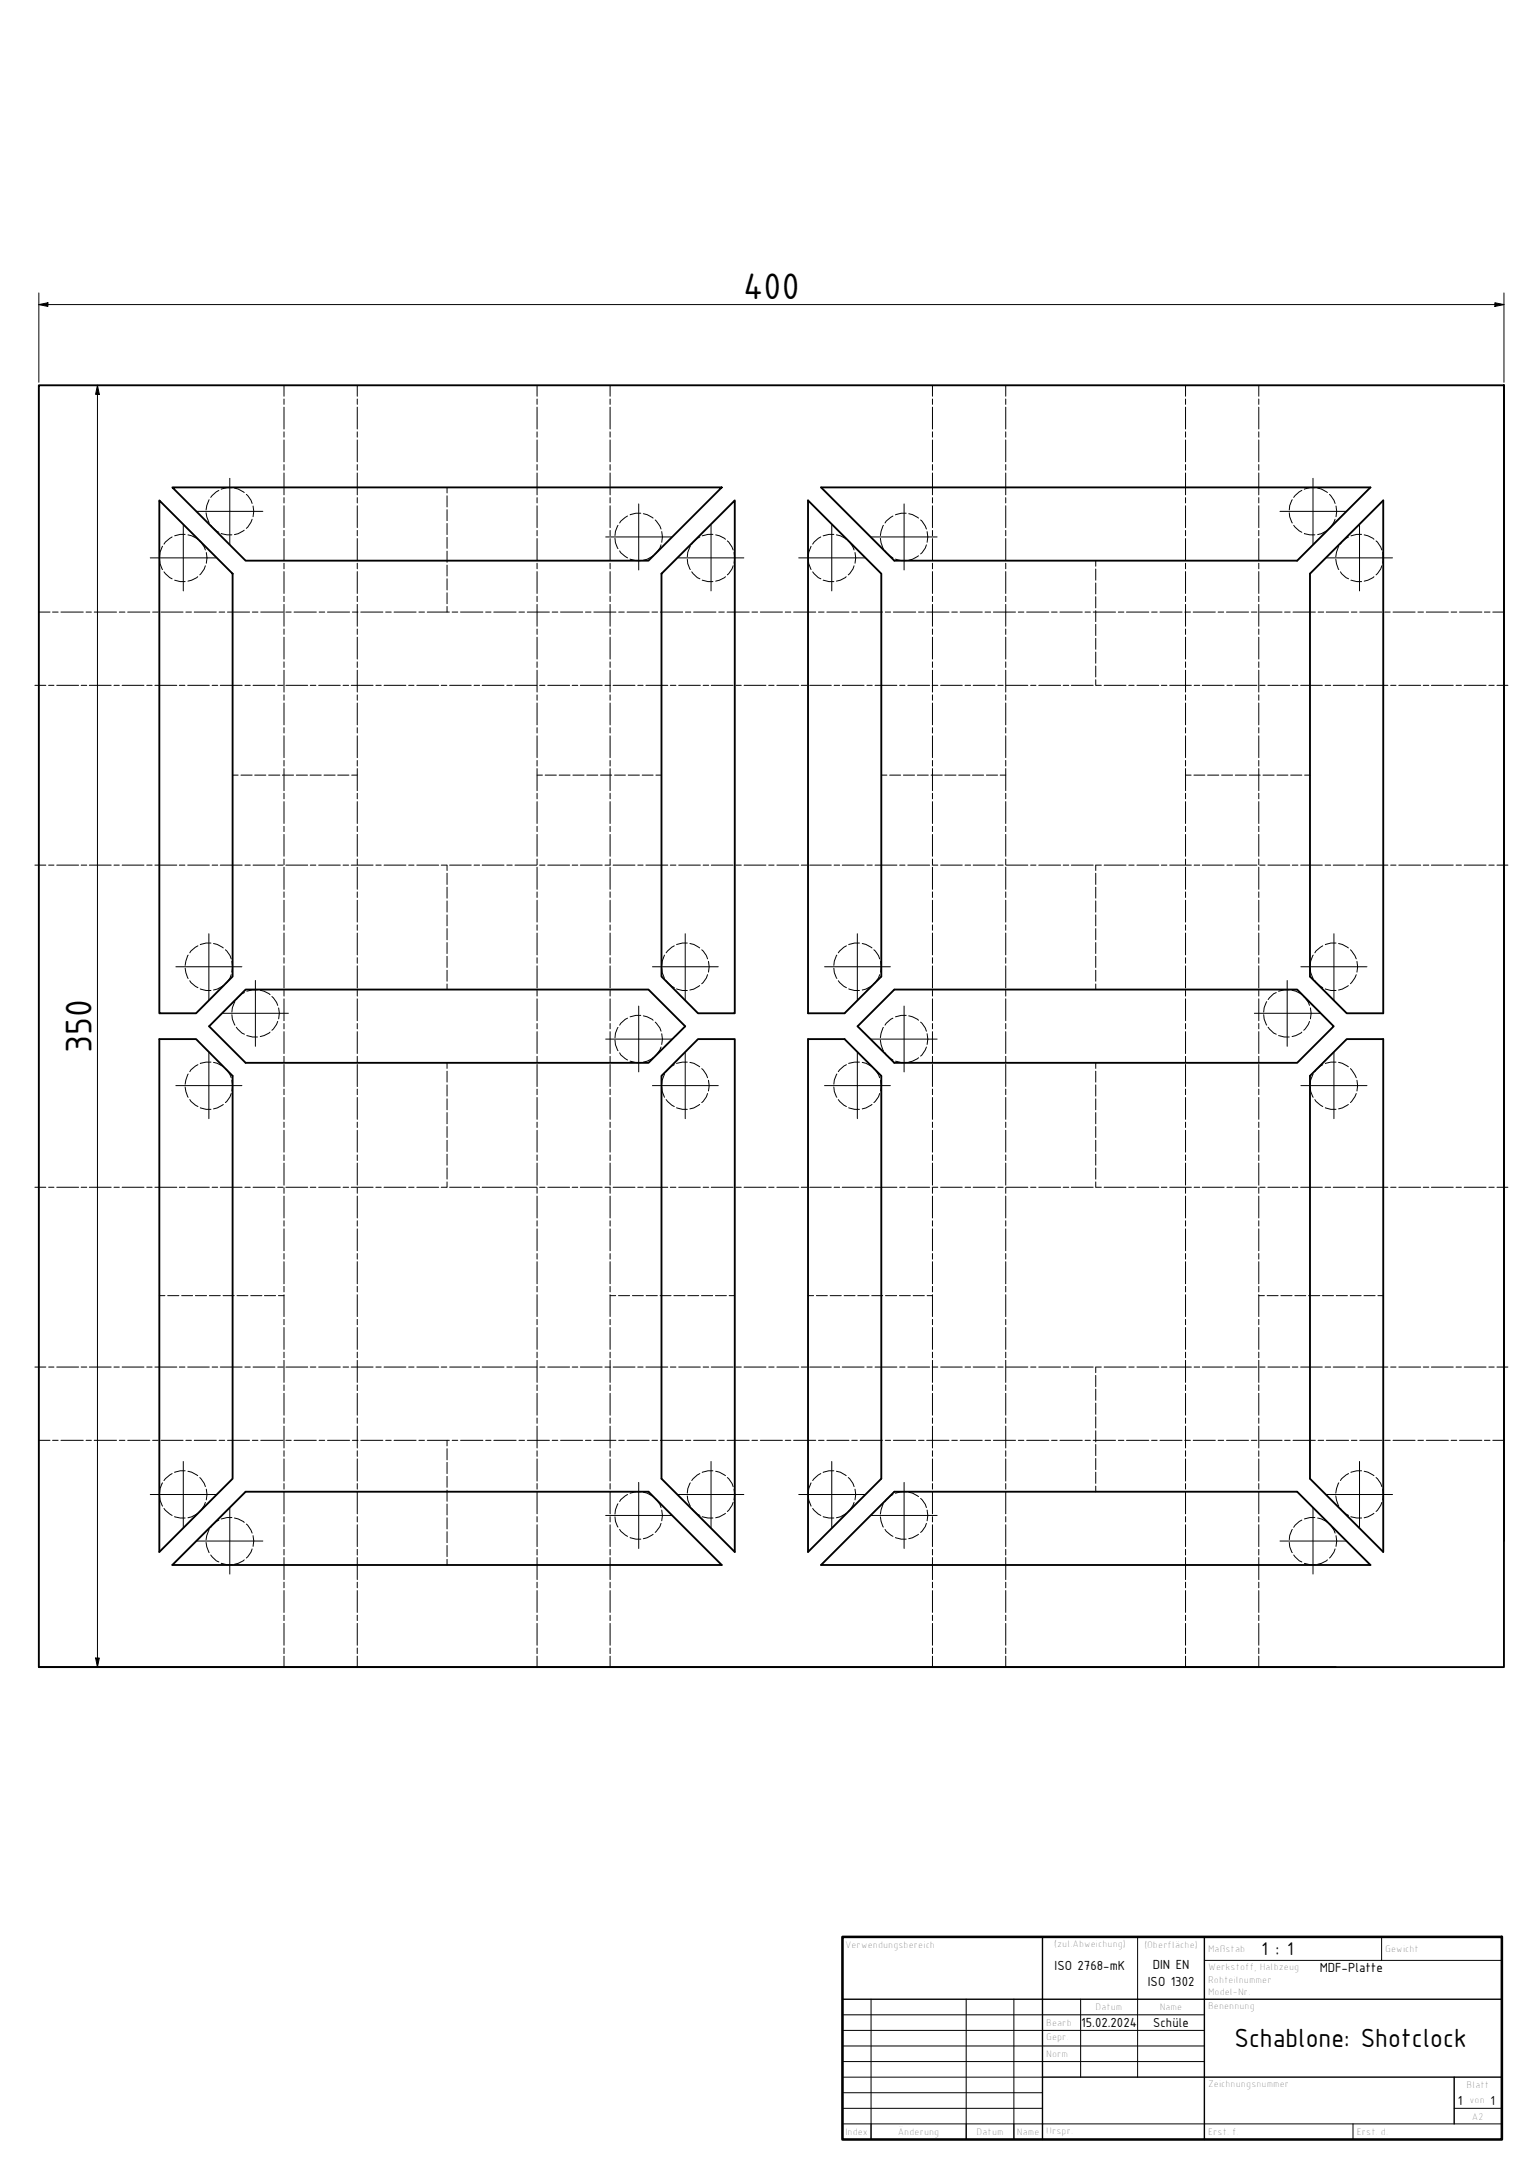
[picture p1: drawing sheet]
<svg xmlns="http://www.w3.org/2000/svg" width="420mm" height="594mm" viewBox="0 0 420 594" stroke-linecap="round" stroke-linejoin="round" font-family="sans-serif">
<defs><g id="words">
<g font-size="10.9">
<text x="202.9" y="81.6">400</text>
<text x="25" y="287.5" transform="rotate(-90 25 287.5)">350</text>
</g>
<text font-size="7.7" x="337" y="559">Schablone: Shotclock</text>
<text font-size="5.4" x="344.4" y="533.6">1 : 1</text>
<g font-size="3.9">
<text x="287.9" y="537.8">ISO 2768-mK</text>
<text x="314.8" y="537.7">DIN EN</text>
<text x="360.3" y="538.3">MDF-Platte</text>
<text x="313.4" y="542.1">ISO 1302</text>
<text x="295.2" y="553.4">15.02.2024</text>
<text x="398" y="574.6">1</text>
</g>
<g font-size="3.8">
<text x="314.8" y="553.4">Schüle</text>
<text x="406.9" y="574.6">1</text>
</g>
<g font-size="2.7">
<text x="230.7" y="531.8">Verwendungsbereich</text>
<text x="287.8" y="531.7">(zul.Abweichung)</text>
<text x="312.4" y="531.8">(Oberfläche)</text>
<text x="329.8" y="532.9">Maßstab</text>
<text x="378.2" y="532.9">Gewicht</text>
<text x="329.8" y="537.9">Werkstoff, Halbzeug</text>
<text x="329.8" y="541.4">Rohteilnummer</text>
<text x="329.8" y="544.7">Model-Nr.</text>
<text x="299.1" y="548.9">Datum</text>
<text x="316.6" y="548.9">Name</text>
<text x="329.8" y="548.5">Benennung</text>
<text x="285.6" y="553.1">Bearb</text>
<text x="285.6" y="557.1">Gepr.</text>
<text x="285.6" y="561.6">Norm</text>
<text x="329.8" y="569.8">Zeichnungsnummer</text>
<text x="400.4" y="570.1">Blatt</text>
<text x="401.2" y="574.1">von</text>
<text x="401.8" y="578.8">A2</text>
<text x="230.8" y="582.8">Index</text>
<text x="245.1" y="582.8">Änderung</text>
<text x="266.6" y="582.8">Datum</text>
<text x="277.6" y="582.8">Name</text>
<text x="285.6" y="582.6">Urspr.</text>
<text x="329.8" y="582.8">Erst. f.</text>
<text x="370.4" y="582.8">Erst. d.</text>
</g>
</g></defs>
<!-- layer: Skizziergeometrie (ISO) -->
<g fill="none" stroke="#000" stroke-width=".51">
<path d="M10.6 105.2h400v349.9h-400zM410.6 105.2v315.5M43.5 136.6l20 20v110l-10 10h-10zM47.1 133.1h149.9l-20 20h-109.9zM220.6 136.6l20 20v110l-10 10h-10zM224.2 133.1h149.9l-20 20h-109.9zM180.6 156.6l20-20v140h-10l-10-10zM357.6 156.6l20-20v140h-9.9l-10.1-10zM67.1 270.2h109.9l10.1 10-10.1 10h-109.9l-10-10zM43.5 283.7h10l10 10v110l-20 20zM190.6 283.7h10v140l-20-20v-110zM220.6 283.7h10l10 10v110l-20 20z"/>
<path d="M234.1 280.2l10.1-10h109.9l10 10-10 10h-109.9zM367.7 283.7h9.9v140l-20-20v-110zM67.1 407.3h109.9l20 20h-149.9zM244.2 407.3h109.9l20 20h-149.9zM10.6 455.1h354.1"/>
</g>
<g fill="none" stroke="#000" stroke-width=".27">
<path d="M77.5 105.2v3M77.5 108.9v1.5M77.5 111.2v5.9M77.5 117.9v1.5M97.5 105.2v3M97.5 108.9v1.5M97.5 111.2v5.9M97.5 117.9v1.5M146.6 105.2v3M146.6 108.9v1.5M146.6 111.2v5.9M146.6 117.9v1.5"/>
<path d="M166.6 105.2v3M166.6 108.9v1.5M166.6 111.2v5.9M166.6 117.9v1.5M254.6 105.2v3M254.6 108.9v1.5M254.6 111.2v5.9M254.6 117.9v1.5M274.6 105.2v3M274.6 108.9v1.5M274.6 111.2v5.9M274.6 117.9v1.5"/>
<path d="M323.7 105.2v3M323.7 108.9v1.5M323.7 111.2v5.9M323.7 117.9v1.5M343.7 105.2v3M343.7 108.9v1.5M343.7 111.2v5.9M343.7 117.9v1.5M56.3 140l.2 1.1 .6 1.7M57.1 136.4l-.6 1.6-.2 1.2M59.8 133.9l-.7 .4-1.6 1.5M63.3 133.1h-1.3l-1.6 .5"/>
<path d="M64 133.3l1 .2 1.7 1M67.2 135l1.3 1.6 .3 .8M69.1 138.1l.2 1.5-.2 1.5M77.5 120.1v6M77.5 126.8v1.6M77.5 129.1v6M77.5 135.9v1.4M77.5 138.1v6M97.5 120.1v6M97.5 126.8v1.6M97.5 129.1v6M97.5 135.9v1.4"/>
<path d="M97.5 138.1v6M122 133.1v1.5M122 135.4v3M122 139.2v2.9M146.6 120.1v6M146.6 126.8v1.6M146.6 129.1v6M146.6 135.9v1.4M146.6 138.1v6M166.6 120.1v6M166.6 126.8v1.6M166.6 129.1v6"/>
<path d="M166.6 135.9v1.4M166.6 138.1v6M254.6 120.1v6M254.6 126.8v1.6M254.6 129.1v6M254.6 135.9v1.4M254.6 138.1v6M274.6 120.1v6M274.6 126.8v1.6M274.6 129.1v6M274.6 135.9v1.4M274.6 138.1v6"/>
<path d="M323.7 120.1v6M323.7 126.8v1.6M323.7 129.1v6M323.7 135.9v1.4M323.7 138.1v6M343.7 120.1v6M343.7 126.8v1.6M343.7 129.1v6M343.7 135.9v1.4M343.7 138.1v6M352 140l.1 1.1 .7 1.7M352.8 136.4l-.7 1.6-.1 1.2"/>
<path d="M355.4 133.9l-.7 .4-1.5 1.5M359 133.1h-1.4l-1.5 .5M359.7 133.3l1 .2 1.7 1M363 135l1.2 1.6 .3 .8M364.7 138.1l.2 1.5-.2 1.5M43.6 152.7l.1 1.2 .7 1.6M44.4 149.1l-.7 1.7-.1 1.2M44.8 156.1l1.6 1.6 .6 .3M47 146.6l-1.9 1.4-.3 .6M47.7 158.4l1.5 .4h1.3M50.5 145.9h-1.3l-1.5 .4M51.3 146l1 .3 1.7 .9"/>
<path d="M54 157.5l-1.7 .9-1 .3M54.5 147.7l1.3 1.6 .3 .8M56.1 154.5l-.3 .9-1.3 1.5M56.3 150.8l.2 1.5-.2 1.5M57.5 143.4l1.6 1.5 .7 .4M60.4 145.6l1.6 .4h1.3M66.7 144.8l-1.7 .9-1 .3M68.8 141.8l-.3 .8-1.3 1.6M77.5 144.8v1.5M77.5 147v6M77.5 153.8v1.5M77.5 156.1v5.9"/>
<path d="M97.5 144.8v1.5M97.5 147v6M97.5 153.8v1.5M97.5 156.1v5.9M122 142.9v3.1M122 146.7v3M122 150.5v3M122 154.3v3M122 158v3.1M146.6 144.8v1.5M146.6 147v6M146.6 153.8v1.5"/>
<path d="M146.6 156.1v5.9M166.6 144.8v1.5M166.6 147v6M166.6 153.8v1.5M166.6 156.1v5.9M167.9 147l.1 1.2 .7 1.6M168.7 143.4l-.7 1.7-.1 1.1M169.2 150.4l.3 .5 1.8 1.4M171.3 140.9l-1.8 1.4-.3 .5M172 152.6l1.6 .5h1.3M174.9 140.1h-1.3l-1.6 .5M175.6 140.2l1.1 .3 1.6 .9"/>
<path d="M178.3 151.7l-1.6 1-1.1 .2M178.9 142l1.2 1.6 .4 .8M180.5 148.8l-.4 .8-1.2 1.6M180.7 145.1l.1 1.5-.1 1.5M187.6 152.7l.2 1.2 .7 1.6M188.5 149.1l-.7 1.7-.2 1.2M188.8 156.1l1.6 1.6 .7 .3M191.1 146.6l-.7 .4-1.6 1.6M191.7 158.4l1.6 .4h1.3M194.6 145.9h-1.3l-1.6 .4M195.4 146l1 .3 1.7 .9M198.1 157.5l-1.7 .9-1 .3"/>
<path d="M198.6 147.7l1.2 1.6 .4 .8M200.2 154.5l-.4 .9-1.2 1.5M200.4 150.8l.2 1.5-.2 1.5M220.7 152.7l.1 1.2 .6 1.6M221.4 149.1l-.6 1.7-.1 1.2M221.9 156.1l1.5 1.6 .7 .3M224.1 146.6l-.7 .4-1.5 1.6M224.7 158.4l1.6 .4h1.3M227.6 145.9h-1.3l-1.6 .4M228.3 146l1.1 .3 1.6 .9M231 157.5l-1.6 .9-1.1 .3M231.6 147.7l1.3 1.6 .3 .8"/>
<path d="M233.2 154.5l-.3 .9-1.3 1.5M233.4 150.8l.2 1.5-.2 1.5M240.3 147l.2 1.2 .7 1.6M241.2 143.4l-.7 1.7-.2 1.1M241.6 150.4l.3 .5 1.9 1.4M243.8 140.9l-1.9 1.4-.3 .5M244.5 152.6l1.6 .5h1.3M247.4 140.1h-1.3l-1.6 .5M248.1 140.2l1 .3 1.7 .9M250.8 151.7l-1.7 1-1 .2M251.3 142l1.3 1.6 .3 .8M252.9 148.8l-.3 .8-1.3 1.6"/>
<path d="M253.1 145.1l.2 1.5-.2 1.5M254.6 144.8v1.5M254.6 147v6M254.6 153.8v1.5M254.6 156.1v5.9M274.6 144.8v1.5M274.6 147v6M274.6 153.8v1.5M274.6 156.1v5.9M299.1 153.1v1.5M299.1 155.4v3M299.1 159.2v3"/>
<path d="M323.7 144.8v1.5M323.7 147v6M323.7 153.8v1.5M323.7 156.1v5.9M343.7 144.8v1.5M343.7 147v6M343.7 153.8v1.5M343.7 156.1v5.9M353.2 143.4l1.5 1.5 .7 .4M356.1 145.6l1.5 .4h1.4M362.4 144.8l-1.7 .9-1 .3M364.5 141.8l-.3 .8-1.2 1.6"/>
<path d="M364.7 152.7l.2 1.2 .6 1.6M365.5 149.1l-.6 1.7-.2 1.2M366 156.1l1.5 1.6 .7 .3M368.2 146.6l-1.9 1.4-.3 .6M368.8 158.4l1.6 .4h1.3M371.7 145.9h-1.3l-1.6 .4M372.4 146l1 .3 1.7 .9M375.1 157.5l-1.7 .9-1 .3M375.7 147.7l1.2 1.6 .4 .8M377.3 154.5l-.4 .9-1.2 1.5M377.5 150.8v3M10.6 167.1h3.1"/>
<path d="M14.4 167.1h1.5M16.6 167.1h6.1M23.5 167.1h1.5M25.7 167.1h6.1M32.6 167.1h1.5M34.9 167.1h6M41.7 167.1h1.5M43.9 167.1h6.1M50.7 167.1h1.6M53 167.1h6.1M59.8 167.1h1.5M62.1 167.1h6"/>
<path d="M68.9 167.1h1.5M71.2 167.1h6.1M77.5 162.8v1.4M77.5 165v6M77.5 171.7v1.5M77.5 174v5.9M78 167.1h1.5M80.3 167.1h6.1M87.1 167.1h1.5M89.4 167.1h6M96.2 167.1h1.5M97.5 162.8v1.4"/>
<path d="M97.5 165v6M97.5 171.7v1.5M97.5 174v5.9M98.5 167.1h6M105.3 167.1h1.5M107.6 167.1h6M114.4 167.1h1.5M116.6 167.1h6.1M122 161.8v3M122 165.6v1.5M123.4 167.1h1.6M125.7 167.1h6.1"/>
<path d="M132.6 167.1h1.4M134.8 167.1h6.1M141.7 167.1h1.5M144 167.1h6M146.6 162.8v1.4M146.6 165v6M146.6 171.7v1.5M146.6 174v5.9M150.7 167.1h1.6M153 167.1h6.1M159.8 167.1h1.6M162.1 167.1h6"/>
<path d="M166.6 162.8v1.4M166.6 165v6M166.6 171.7v1.5M166.6 174v5.9M168.9 167.1h1.5M171.2 167.1h6M178 167.1h1.5M180.3 167.1h6.1M187.1 167.1h1.5M189.4 167.1h6.1M196.2 167.1h1.5M198.5 167.1h6"/>
<path d="M205.3 167.1h1.5M207.6 167.1h6M214.4 167.1h1.5M216.7 167.1h6M223.5 167.1h1.5M225.7 167.1h6.1M232.5 167.1h1.6M234.8 167.1h6.1M241.7 167.1h1.4M243.9 167.1h6.1M250.8 167.1h1.5M253 167.1h6.1"/>
<path d="M254.6 162.8v1.4M254.6 165v6M254.6 171.7v1.5M254.6 174v5.9M259.8 167.1h1.6M262.1 167.1h6.1M268.9 167.1h1.5M271.2 167.1h6M274.6 162.8v1.4M274.6 165v6M274.6 171.7v1.5M274.6 174v5.9"/>
<path d="M278 167.1h1.5M280.3 167.1h6M287.1 167.1h1.5M289.4 167.1h6.1M296.2 167.1h1.5M298.4 167.1h6.1M299.1 162.9v3.1M299.1 166.7v3M299.1 170.5v3M299.1 174.3v3M299.1 178v3.1M305.3 167.1h1.5"/>
<path d="M307.5 167.1h6.1M314.4 167.1h1.5M316.7 167.1h6M323.5 167.1h1.5M323.7 162.8v1.4M323.7 165v6M323.7 171.7v1.5M323.7 174v5.9M325.8 167.1h6M332.5 167.1h1.6M334.8 167.1h6.1M341.6 167.1h1.6"/>
<path d="M343.7 162.8v1.4M343.7 165v6M343.7 171.7v1.5M343.7 174v5.9M343.9 167.1h6.1M350.7 167.1h1.5M353 167.1h6.1M359.9 167.1h1.5M362.1 167.1h6.1M368.9 167.1h1.6M371.2 167.1h6.1M378 167.1h1.5"/>
<path d="M380.3 167.1h6M387.1 167.1h1.5M389.4 167.1h6M396.2 167.1h1.5M398.5 167.1h6.1M405.3 167.1h1.5M407.5 167.1h3.1M9.5 187.1h3M13.3 187.1h1.4M15.5 187.1h6M22.2 187.1h1.5M24.4 187.1h6"/>
<path d="M31.1 187.1h1.5M33.3 187.1h6M40.1 187.1h1.4M42.3 187.1h6M49 187.1h1.5M51.2 187.1h5.9M57.9 187.1h1.5M60.1 187.1h6M66.9 187.1h1.4M69.1 187.1h6M75.8 187.1h1.5M77.5 180.7v1.5"/>
<path d="M77.5 183v5.9M77.5 189.7v1.5M77.5 191.9v6M77.5 198.7v1.4M78 187.1h6M84.7 187.1h1.5M87 187.1h5.9M93.7 187.1h1.5M95.9 187.1h6M97.5 180.7v1.5M97.5 183v5.9M97.5 189.7v1.5"/>
<path d="M97.5 191.9v6M97.5 198.7v1.4M102.6 187.1h1.5M104.8 187.1h6M111.6 187.1h1.4M113.8 187.1h6M120.5 187.1h1.5M122.7 187.1h6M129.4 187.1h1.5M131.6 187.1h6M138.4 187.1h1.4M140.6 187.1h6"/>
<path d="M146.6 180.7v1.5M146.6 183v5.9M146.6 189.7v1.5M146.6 191.9v6M146.6 198.7v1.4M147.3 187.1h1.5M149.5 187.1h6M156.2 187.1h1.5M158.4 187.1h6M165.2 187.1h1.4M166.6 180.7v1.5M166.6 183v5.9"/>
<path d="M166.6 189.7v1.5M166.6 191.9v6M166.6 198.7v1.4M167.4 187.1h6M174.1 187.1h1.5M176.3 187.1h6M183 187.1h1.5M185.3 187.1h5.9M192 187.1h1.5M194.2 187.1h6M200.9 187.1h1.5M203.1 187.1h6"/>
<path d="M209.9 187.1h1.4M212.1 187.1h6M218.8 187.1h1.5M221 187.1h5.9M227.7 187.1h1.5M229.9 187.1h6M236.7 187.1h1.4M238.9 187.1h6M245.6 187.1h1.5M247.8 187.1h6M254.5 187.1h1.5M254.6 180.7v1.5"/>
<path d="M254.6 183v5.9M254.6 189.7v1.5M254.6 191.9v6M254.6 198.7v1.4M256.8 187.1h5.9M263.5 187.1h1.5M265.7 187.1h6M272.4 187.1h1.5M274.6 180.7v1.5M274.6 183v5.9M274.6 189.7v1.5M274.6 191.9v6"/>
<path d="M274.6 198.7v1.4M274.6 187.1h6M281.4 187.1h1.4M283.6 187.1h6M290.3 187.1h1.5M292.5 187.1h5.9M299.1 181.8v3M299.1 185.6v1.5M299.2 187.1h1.5M301.4 187.1h6M308.2 187.1h1.4M310.4 187.1h6"/>
<path d="M317.1 187.1h1.5M319.3 187.1h5.9M323.7 180.7v1.5M323.7 183v5.9M323.7 189.7v1.5M323.7 191.9v6M323.7 198.7v1.4M326 187.1h1.5M328.2 187.1h6M335 187.1h1.4M337.2 187.1h6M343.7 180.7v1.5"/>
<path d="M343.7 183v5.9M343.7 189.7v1.5M343.7 191.9v6M343.7 198.7v1.4M343.9 187.1h1.5M346.1 187.1h6M352.8 187.1h1.5M355.1 187.1h5.9M361.8 187.1h1.5M364 187.1h6M370.7 187.1h1.5M372.9 187.1h6"/>
<path d="M379.7 187.1h1.4M381.9 187.1h6M388.6 187.1h1.5M390.8 187.1h5.9M397.5 187.1h1.5M399.7 187.1h6M406.5 187.1h1.4M408.7 187.1h3M63.5 211.6h1.5M65.8 211.6h3M69.5 211.6h3.1M73.3 211.6h3.1"/>
<path d="M77.1 211.6h3M77.5 200.9v6M77.5 207.6v1.5M77.5 209.8v6.1M77.5 216.6v1.5M77.5 218.9v5.9M80.9 211.6h3M84.6 211.6h3.1M88.5 211.6h3M92.2 211.6h3M96 211.6h1.5M97.5 200.9v6"/>
<path d="M97.5 207.6v1.5M97.5 209.8v6.1M97.5 216.6v1.5M97.5 218.9v5.9M146.6 211.6h1.5M146.6 200.9v6M146.6 207.6v1.5M146.6 209.8v6.1M146.6 216.6v1.5M146.6 218.9v5.9M148.8 211.6h3.1M152.7 211.6h2.9"/>
<path d="M156.4 211.6h3M160.2 211.6h3M164 211.6h3M166.6 200.9v6M166.6 207.6v1.5M166.6 209.8v6.1M166.6 216.6v1.5M166.6 218.9v5.9M167.8 211.6h3M171.5 211.6h3.1M175.3 211.6h3M179.1 211.6h1.5"/>
<path d="M240.6 211.6h1.5M242.9 211.6h3M246.6 211.6h3.1M250.4 211.6h3M254.2 211.6h3M254.6 200.9v6M254.6 207.6v1.5M254.6 209.8v6.1M254.6 216.6v1.5M254.6 218.9v5.9M257.9 211.6h3.1M261.7 211.6h3.1"/>
<path d="M265.5 211.6h3M269.3 211.6h3.1M273 211.6h1.6M274.6 200.9v6M274.6 207.6v1.5M274.6 209.8v6.1M274.6 216.6v1.5M274.6 218.9v5.9M323.7 211.6h1.5M323.7 200.9v6M323.7 207.6v1.5M323.7 209.8v6.1"/>
<path d="M323.7 216.6v1.5M323.7 218.9v5.9M325.9 211.6h3M329.7 211.6h3M333.5 211.6h3M337.2 211.6h3.1M341.1 211.6h2.9M343.7 200.9v6M343.7 207.6v1.5M343.7 209.8v6.1M343.7 216.6v1.5M343.7 218.9v5.9"/>
<path d="M344.8 211.6h3.1M348.6 211.6h3M352.4 211.6h3M356.2 211.6h1.4M9.5 236.2h3M13.3 236.2h1.4M15.5 236.2h6M22.2 236.2h1.5M24.4 236.2h6M31.1 236.2h1.5M33.3 236.2h6M40.1 236.2h1.4"/>
<path d="M42.3 236.2h6M49 236.2h1.5M51.2 236.2h5.9M57.9 236.2h1.5M60.1 236.2h6M66.9 236.2h1.4M69.1 236.2h6M75.8 236.2h1.5M77.5 225.6v1.4M77.5 227.8v6M77.5 234.5v1.6M77.5 236.8v6"/>
<path d="M78 236.2h6M84.7 236.2h1.5M87 236.2h5.9M93.7 236.2h1.5M95.9 236.2h6M97.5 225.6v1.4M97.5 227.8v6M97.5 234.5v1.6M97.5 236.8v6M102.6 236.2h1.5M104.8 236.2h6M111.6 236.2h1.4"/>
<path d="M113.8 236.2h6M120.5 236.2h1.5M122 236.2v1.5M122 238.4v3.1M122.7 236.2h6M129.4 236.2h1.5M131.6 236.2h6M138.4 236.2h1.4M140.6 236.2h6M146.6 225.6v1.4M146.6 227.8v6M146.6 234.5v1.6"/>
<path d="M146.6 236.8v6M147.3 236.2h1.5M149.5 236.2h6M156.2 236.2h1.5M158.4 236.2h6M165.2 236.2h1.4M166.6 225.6v1.4M166.6 227.8v6M166.6 234.5v1.6M166.6 236.8v6M167.4 236.2h6M174.1 236.2h1.5"/>
<path d="M176.3 236.2h6M183 236.2h1.5M185.3 236.2h5.9M192 236.2h1.5M194.2 236.2h6M200.9 236.2h1.5M203.1 236.2h6M209.9 236.2h1.4M212.1 236.2h6M218.8 236.2h1.5M221 236.2h5.9M227.7 236.2h1.5"/>
<path d="M229.9 236.2h6M236.7 236.2h1.4M238.9 236.2h6M245.6 236.2h1.5M247.8 236.2h6M254.5 236.2h1.5M254.6 225.6v1.4M254.6 227.8v6M254.6 234.5v1.6M254.6 236.8v6M256.8 236.2h5.9M263.5 236.2h1.5"/>
<path d="M265.7 236.2h6M272.4 236.2h1.5M274.6 225.6v1.4M274.6 227.8v6M274.6 234.5v1.6M274.6 236.8v6M274.6 236.2h6M281.4 236.2h1.4M283.6 236.2h6M290.3 236.2h1.5M292.5 236.2h5.9M299.1 236.2v1.5"/>
<path d="M299.1 238.4v3.1M299.2 236.2h1.5M301.4 236.2h6M308.2 236.2h1.4M310.4 236.2h6M317.1 236.2h1.5M319.3 236.2h5.9M323.7 225.6v1.4M323.7 227.8v6M323.7 234.5v1.6M323.7 236.8v6M326 236.2h1.5"/>
<path d="M328.2 236.2h6M335 236.2h1.4M337.2 236.2h6M343.7 225.6v1.4M343.7 227.8v6M343.7 234.5v1.6M343.7 236.8v6M343.9 236.2h1.5M346.1 236.2h6M352.8 236.2h1.5M355.1 236.2h5.9M361.8 236.2h1.5"/>
<path d="M364 236.2h6M370.7 236.2h1.5M372.9 236.2h6M379.7 236.2h1.4M381.9 236.2h6M388.6 236.2h1.5M390.8 236.2h5.9M397.5 236.2h1.5M399.7 236.2h6M406.5 236.2h1.4M408.7 236.2h3M54 258.2l-1.9 1.4-.3 .5"/>
<path d="M57.6 257.5h-1.3l-1.6 .4M58.3 257.6l1 .2 1.7 1M61.5 259.3l1.3 1.6 .3 .9M77.5 243.5v1.5M77.5 245.8v5.9M77.5 252.5v1.5M77.5 254.7v6M97.5 243.5v1.5M97.5 245.8v5.9M97.5 252.5v1.5M97.5 254.7v6M122 242.2v3"/>
<path d="M122 246v3M122 249.8v3M122 253.5v3.1M122 257.3v3M146.6 243.5v1.5M146.6 245.8v5.9M146.6 252.5v1.5M146.6 254.7v6M166.6 243.5v1.5M166.6 245.8v5.9M166.6 252.5v1.5M166.6 254.7v6"/>
<path d="M184.1 258.2l-.7 .4-1.5 1.5M187.6 257.5h-1.3l-1.6 .4M188.3 257.6l1.1 .2 1.6 1M191.6 259.3l1.2 1.6 .4 .9M231.1 258.2l-.7 .4-1.5 1.5M234.6 257.5h-1.3l-1.6 .4M235.4 257.6l1 .2 1.7 1M238.6 259.3l1.2 1.6 .4 .9M254.6 243.5v1.5M254.6 245.8v5.9M254.6 252.5v1.5M254.6 254.7v6"/>
<path d="M274.6 243.5v1.5M274.6 245.8v5.9M274.6 252.5v1.5M274.6 254.7v6M299.1 242.2v3M299.1 246v3M299.1 249.8v3M299.1 253.5v3.1M299.1 257.3v3M323.7 243.5v1.5M323.7 245.8v5.9M323.7 252.5v1.5"/>
<path d="M323.7 254.7v6M343.7 243.5v1.5M343.7 245.8v5.9M343.7 252.5v1.5M343.7 254.7v6M361.1 258.2l-1.8 1.4-.3 .5M364.7 257.5h-1.4l-1.5 .4M365.4 257.6l1.1 .2 1.6 1M368.7 259.3l1.2 1.6 .4 .9M50.5 264.3l.2 1.2 .7 1.6M51.4 260.8l-.7 1.6-.2 1.2M51.8 267.8l.3 .5 1.9 1.4"/>
<path d="M54.7 270l1.6 .4h1.3M61 269.1l-1.7 .9-1 .3M63.1 266.1l-.3 .9-1.3 1.6M63.3 277l.1 1.2 .7 1.7M63.3 262.5l.2 1.4-.2 1.5M64.1 273.5l-.7 1.6-.1 1.2M66.7 271l-.7 .3-1.5 1.6M70.3 270.2h-1.3l-1.6 .4M71.1 270.4l1 .2 1.6 1M74.2 272.1l1.3 1.6 .3 .8M75.8 278.9l-.3 .8-1.3 1.6M76.1 275.2l.2 1.4-.2 1.6"/>
<path d="M77.5 261.5v1.5M77.5 263.7v6M77.5 270.4v1.5M77.5 272.7v6M77.5 279.4v1.5M97.5 261.5v1.5M97.5 263.7v6M97.5 270.4v1.5M97.5 272.7v6M97.5 279.4v1.5M122 261.1v3M122 264.9v3"/>
<path d="M122 268.6v1.6M146.6 261.5v1.5M146.6 263.7v6M146.6 270.4v1.5M146.6 272.7v6M146.6 279.4v1.5M166.6 261.5v1.5M166.6 263.7v6M166.6 270.4v1.5M166.6 272.7v6M166.6 279.4v1.5M171.3 278l-.6 .3-1.5 1.6"/>
<path d="M174.9 277.2h-1.3l-1.6 .4M175.6 277.3l1.1 .3 1.6 .9M178.9 279.1l1.2 1.5 .4 .9M180.7 264.3l.1 1.2 .6 1.6M181.4 260.8l-.6 1.6-.1 1.2M181.9 267.8l1.5 1.5 .7 .4M184.7 270l1.6 .4h1.3M191 269.1l-1.6 .9-1.1 .3M193.2 266.1l-.4 .9-1.2 1.6M193.4 262.5l.2 1.4-.2 1.5M227.6 264.3l.2 1.2 .7 1.6M228.5 260.8l-.7 1.6-.2 1.2"/>
<path d="M228.9 267.8l1.5 1.5 .7 .4M231.7 270l1.6 .4h1.3M238.1 269.1l-1.7 .9-1 .3M240.2 266.1l-.4 .9-1.2 1.6M240.4 262.5l.2 1.4-.2 1.5M243.8 278l-.7 .3-1.5 1.6M247.4 277.2h-1.3l-1.6 .4M248.1 277.3l1 .3 1.7 .9M251.3 279.1l1.3 1.5 .3 .9M254.6 261.5v1.5M254.6 263.7v6M254.6 270.4v1.5"/>
<path d="M254.6 272.7v6M254.6 279.4v1.5M274.6 261.5v1.5M274.6 263.7v6M274.6 270.4v1.5M274.6 272.7v6M274.6 279.4v1.5M299.1 261.1v3M299.1 264.9v3M299.1 268.6v1.6M323.7 261.5v1.5M323.7 263.7v6"/>
<path d="M323.7 270.4v1.5M323.7 272.7v6M323.7 279.4v1.5M343.7 261.5v1.5M343.7 263.7v6M343.7 270.4v1.5M343.7 272.7v6M343.7 279.4v1.5M345 277l.1 1.2 .7 1.7M345.8 273.5l-.7 1.6-.1 1.2M348.4 271l-.7 .3-1.5 1.6M352 270.2h-1.4l-1.5 .4"/>
<path d="M352.7 270.4l1.1 .2 1.6 1M355.9 272.1l1.3 1.6 .3 .8M357.5 278.9l-.3 .8-1.3 1.6M357.7 264.3l.1 1.2 .7 1.6M357.8 275.2l.1 1.4-.1 1.6M358.5 260.8l-.7 1.6-.1 1.2M359 267.8l.3 .5 1.8 1.4M361.8 270l1.5 .4h1.4M368.1 269.1l-1.6 .9-1.1 .3M370.3 266.1l-.4 .9-1.2 1.6M370.5 262.5l.1 1.4-.1 1.5M50.5 296.8l.2 1.2 .7 1.6"/>
<path d="M51.4 293.2l-.7 1.7-.2 1.1M54 290.7l-1.9 1.4-.3 .5M57.6 290h-1.3l-1.6 .4M58.3 290l1 .3 1.7 .9M61.5 291.8l1.3 1.6 .3 .8M63.1 298.5l-.3 .9-1.3 1.6M63.3 294.9l.2 1.5-.2 1.5M64.5 280.5l1.5 1.5 .7 .4M67.4 282.7l1.6 .4h1.3M73.7 281.8l-1.6 .9-1 .3M77.5 281.7v5.9M77.5 288.4v1.5"/>
<path d="M77.5 290.6v6M77.5 297.3v1.6M77.5 299.6v6M97.5 281.7v5.9M97.5 288.4v1.5M97.5 290.6v6M97.5 297.3v1.6M97.5 299.6v6M122 290.2v1.5M122 292.5v2.9M122 296.2v3M146.6 281.7v5.9"/>
<path d="M146.6 288.4v1.5M146.6 290.6v6M146.6 297.3v1.6M146.6 299.6v6M166.6 281.7v5.9M166.6 288.4v1.5M166.6 290.6v6M166.6 297.3v1.6M166.6 299.6v6M167.9 284l.1 1.2 .7 1.7M168.7 280.5l-.7 1.6-.1 1.2M169.2 287.4l.3 .6 1.8 1.4"/>
<path d="M172 289.7l1.6 .4h1.3M178.3 288.8l-1.6 .9-1.1 .3M180.5 285.8l-.4 .9-1.2 1.6M180.7 296.8l.1 1.2 .6 1.6M180.7 282.2l.1 1.5-.1 1.5M181.4 293.2l-.6 1.7-.1 1.1M184.1 290.7l-.7 .4-1.5 1.5M187.6 290h-1.3l-1.6 .4M188.3 290l1.1 .3 1.6 .9M191.6 291.8l1.2 1.6 .4 .8M193.2 298.5l-.4 .9-1.2 1.6M193.4 294.9l.2 1.5-.2 1.5"/>
<path d="M227.6 296.8l.2 1.2 .7 1.6M228.5 293.2l-.7 1.7-.2 1.1M231.1 290.7l-.7 .4-1.5 1.5M234.6 290h-1.3l-1.6 .4M235.4 290l1 .3 1.7 .9M238.6 291.8l1.2 1.6 .4 .8M240.2 298.5l-.4 .9-1.2 1.6M240.3 284l.2 1.2 .7 1.7M240.4 294.9l.2 1.5-.2 1.5M241.2 280.5l-.7 1.6-.2 1.2M241.6 287.4l.3 .6 1.9 1.4M244.5 289.7l1.6 .4h1.3"/>
<path d="M250.8 288.8l-1.7 .9-1 .3M252.9 285.8l-.3 .9-1.3 1.6M253.1 282.2l.2 1.5-.2 1.5M254.6 281.7v5.9M254.6 288.4v1.5M254.6 290.6v6M254.6 297.3v1.6M254.6 299.6v6M274.6 281.7v5.9M274.6 288.4v1.5M274.6 290.6v6M274.6 297.3v1.6"/>
<path d="M274.6 299.6v6M299.1 290.2v1.5M299.1 292.5v2.9M299.1 296.2v3M323.7 281.7v5.9M323.7 288.4v1.5M323.7 290.6v6M323.7 297.3v1.6M323.7 299.6v6M343.7 281.7v5.9M343.7 288.4v1.5M343.7 290.6v6"/>
<path d="M343.7 297.3v1.6M343.7 299.6v6M346.2 280.5l1.5 1.5 .7 .4M349.1 282.7l1.5 .4h1.4M355.4 281.8l-1.6 .9-1.1 .3M357.7 296.8l.1 1.2 .7 1.6M358.5 293.2l-.7 1.7-.1 1.1M361.1 290.7l-1.8 1.4-.3 .5M364.7 290h-1.4l-1.5 .4M365.4 290l1.1 .3 1.6 .9M368.7 291.8l1.6 2.4M370.3 298.5l-.4 .9-1.2 1.6"/>
<path d="M370.5 294.9l.1 1.5-.1 1.5M51.8 300.2l.3 .5 1.9 1.4M54.7 302.4l1.6 .5h1.3M61 301.5l-1.7 1-1 .2M77.5 306.4v1.4M77.5 308.6v6M77.5 315.3v1.5M77.5 317.5v6.1M97.5 306.4v1.4M97.5 308.6v6M97.5 315.3v1.5M97.5 317.5v6.1"/>
<path d="M122 300v3M122 303.8v3M122 307.6v3M122 311.3v3.1M122 315.1v3M122 318.9v3M146.6 306.4v1.4M146.6 308.6v6M146.6 315.3v1.5M146.6 317.5v6.1M166.6 306.4v1.4M166.6 308.6v6"/>
<path d="M166.6 315.3v1.5M166.6 317.5v6.1M181.9 300.2l1.5 1.5 .7 .4M184.7 302.4l1.6 .5h1.3M191 301.5l-1.6 1-1.1 .2M228.9 300.2l1.5 1.5 .7 .4M231.7 302.4l1.6 .5h1.3M238.1 301.5l-1.7 1-1 .2M254.6 306.4v1.4M254.6 308.6v6M254.6 315.3v1.5M254.6 317.5v6.1"/>
<path d="M274.6 306.4v1.4M274.6 308.6v6M274.6 315.3v1.5M274.6 317.5v6.1M299.1 300v3M299.1 303.8v3M299.1 307.6v3M299.1 311.3v3.1M299.1 315.1v3M299.1 318.9v3M323.7 306.4v1.4M323.7 308.6v6"/>
<path d="M323.7 315.3v1.5M323.7 317.5v6.1M343.7 306.4v1.4M343.7 308.6v6M343.7 315.3v1.5M343.7 317.5v6.1M359 300.2l.3 .5 1.8 1.4M361.8 302.4l1.5 .5h1.4M368.1 301.5l-1.6 1-1.1 .2M9.5 324.1h3M13.3 324.1h1.4M15.5 324.1h6"/>
<path d="M22.2 324.1h1.5M24.4 324.1h6M31.1 324.1h1.5M33.3 324.1h6M40.1 324.1h1.4M42.3 324.1h6M49 324.1h1.5M51.2 324.1h5.9M57.9 324.1h1.5M60.1 324.1h6M66.9 324.1h1.4M69.1 324.1h6"/>
<path d="M75.8 324.1h1.5M77.5 324.3v1.5M77.5 326.6v5.9M77.5 333.3v1.4M77.5 335.5v6M78 324.1h6M84.7 324.1h1.5M87 324.1h5.9M93.7 324.1h1.5M95.9 324.1h6M97.5 324.3v1.5M97.5 326.6v5.9"/>
<path d="M97.5 333.3v1.4M97.5 335.5v6M102.6 324.1h1.5M104.8 324.1h6M111.6 324.1h1.4M113.8 324.1h6M120.5 324.1h1.5M122 322.7v1.4M122.7 324.1h6M129.4 324.1h1.5M131.6 324.1h6M138.4 324.1h1.4"/>
<path d="M140.6 324.1h6M146.6 324.3v1.5M146.6 326.6v5.9M146.6 333.3v1.4M146.6 335.5v6M147.3 324.1h1.5M149.5 324.1h6M156.2 324.1h1.5M158.4 324.1h6M165.2 324.1h1.4M166.6 324.3v1.5M166.6 326.6v5.9"/>
<path d="M166.6 333.3v1.4M166.6 335.5v6M167.4 324.1h6M174.1 324.1h1.5M176.3 324.1h6M183 324.1h1.5M185.3 324.1h5.9M192 324.1h1.5M194.2 324.1h6M200.9 324.1h1.5M203.1 324.1h6M209.9 324.1h1.4"/>
<path d="M212.1 324.1h6M218.8 324.1h1.5M221 324.1h5.9M227.7 324.1h1.5M229.9 324.1h6M236.7 324.1h1.4M238.9 324.1h6M245.6 324.1h1.5M247.8 324.1h6M254.5 324.1h1.5M254.6 324.3v1.5M254.6 326.6v5.9"/>
<path d="M254.6 333.3v1.4M254.6 335.5v6M256.8 324.1h5.9M263.5 324.1h1.5M265.7 324.1h6M272.4 324.1h1.5M274.6 324.3v1.5M274.6 326.6v5.9M274.6 333.3v1.4M274.6 335.5v6M274.6 324.1h6M281.4 324.1h1.4"/>
<path d="M283.6 324.1h6M290.3 324.1h1.5M292.5 324.1h5.9M299.1 322.7v1.4M299.2 324.1h1.5M301.4 324.1h6M308.2 324.1h1.4M310.4 324.1h6M317.1 324.1h1.5M319.3 324.1h5.9M323.7 324.3v1.5M323.7 326.6v5.9"/>
<path d="M323.7 333.3v1.4M323.7 335.5v6M326 324.1h1.5M328.2 324.1h6M335 324.1h1.4M337.2 324.1h6M343.7 324.3v1.5M343.7 326.6v5.9M343.7 333.3v1.4M343.7 335.5v6M343.9 324.1h1.5M346.1 324.1h6"/>
<path d="M352.8 324.1h1.5M355.1 324.1h5.9M361.8 324.1h1.5M364 324.1h6M370.7 324.1h1.5M372.9 324.1h6M379.7 324.1h1.4M381.9 324.1h6M388.6 324.1h1.5M390.8 324.1h5.9M397.5 324.1h1.5M399.7 324.1h6"/>
<path d="M406.5 324.1h1.4M408.7 324.1h3M43.5 353.7h1.5M45.8 353.7h3M49.6 353.7h3M53.3 353.7h3.1M57.1 353.7h3M60.9 353.7h3M64.7 353.7h3M68.5 353.7h3M72.2 353.7h3M76 353.7h1.5"/>
<path d="M77.5 342.2v1.6M77.5 344.5v6M77.5 351.2v1.5M77.5 353.5v5.9M97.5 342.2v1.6M97.5 344.5v6M97.5 351.2v1.5M97.5 353.5v5.9M146.6 342.2v1.6M146.6 344.5v6M146.6 351.2v1.5M146.6 353.5v5.9"/>
<path d="M166.6 353.7h1.5M166.6 342.2v1.6M166.6 344.5v6M166.6 351.2v1.5M166.6 353.5v5.9M168.8 353.7h3.1M172.7 353.7h2.9M176.4 353.7h3.1M180.2 353.7h3M184 353.7h3M187.8 353.7h3M191.5 353.7h3.1"/>
<path d="M195.3 353.7h3M199.1 353.7h1.5M220.6 353.7h1.5M222.9 353.7h3M226.6 353.7h3.1M230.4 353.7h3M234.2 353.7h3M238 353.7h3M241.7 353.7h3.1M245.6 353.7h2.9M249.3 353.7h3M253.1 353.7h1.5"/>
<path d="M254.6 342.2v1.6M254.6 344.5v6M254.6 351.2v1.5M254.6 353.5v5.9M274.6 342.2v1.6M274.6 344.5v6M274.6 351.2v1.5M274.6 353.5v5.9M323.7 342.2v1.6M323.7 344.5v6M323.7 351.2v1.5M323.7 353.5v5.9"/>
<path d="M343.7 353.7h1.5M343.7 342.2v1.6M343.7 344.5v6M343.7 351.2v1.5M343.7 353.5v5.9M345.9 353.7h3M349.7 353.7h3M353.5 353.7h3M357.3 353.7h3M361.1 353.7h2.9M364.8 353.7h3.1M368.6 353.7h3"/>
<path d="M372.4 353.7h3M376.2 353.7h1.4M9.5 373.2h3M13.3 373.2h1.4M15.5 373.2h6M22.2 373.2h1.5M24.4 373.2h6M31.1 373.2h1.5M33.3 373.2h6M40.1 373.2h1.4M42.3 373.2h6M49 373.2h1.5"/>
<path d="M51.2 373.2h5.9M57.9 373.2h1.5M60.1 373.2h6M66.9 373.2h1.4M69.1 373.2h6M75.8 373.2h1.5M77.5 360.2v1.5M77.5 362.4v6M77.5 369.2v1.5M77.5 371.4v6M77.5 378.1v1.5M78 373.2h6"/>
<path d="M84.7 373.2h1.5M87 373.2h5.9M93.7 373.2h1.5M95.9 373.2h6M97.5 360.2v1.5M97.5 362.4v6M97.5 369.2v1.5M97.5 371.4v6M97.5 378.1v1.5M102.6 373.2h1.5M104.8 373.2h6M111.6 373.2h1.4"/>
<path d="M113.8 373.2h6M120.5 373.2h1.5M122.7 373.2h6M129.4 373.2h1.5M131.6 373.2h6M138.4 373.2h1.4M140.6 373.2h6M146.6 360.2v1.5M146.6 362.4v6M146.6 369.2v1.5M146.6 371.4v6M146.6 378.1v1.5"/>
<path d="M147.3 373.2h1.5M149.5 373.2h6M156.2 373.2h1.5M158.4 373.2h6M165.2 373.2h1.4M166.6 360.2v1.5M166.6 362.4v6M166.6 369.2v1.5M166.6 371.4v6M166.6 378.1v1.5M167.4 373.2h6M174.1 373.2h1.5"/>
<path d="M176.3 373.2h6M183 373.2h1.5M185.3 373.2h5.9M192 373.2h1.5M194.2 373.2h6M200.9 373.2h1.5M203.1 373.2h6M209.9 373.2h1.4M212.1 373.2h6M218.8 373.2h1.5M221 373.2h5.9M227.7 373.2h1.5"/>
<path d="M229.9 373.2h6M236.7 373.2h1.4M238.9 373.2h6M245.6 373.2h1.5M247.8 373.2h6M254.5 373.2h1.5M254.6 360.2v1.5M254.6 362.4v6M254.6 369.2v1.5M254.6 371.4v6M254.6 378.1v1.5M256.8 373.2h5.9"/>
<path d="M263.5 373.2h1.5M265.7 373.2h6M272.4 373.2h1.5M274.6 360.2v1.5M274.6 362.4v6M274.6 369.2v1.5M274.6 371.4v6M274.6 378.1v1.5M274.6 373.2h6M281.4 373.2h1.4M283.6 373.2h6M290.3 373.2h1.5"/>
<path d="M292.5 373.2h5.9M299.1 373.2v1.5M299.1 375.5v3.1M299.1 379.3v3M299.2 373.2h1.5M301.4 373.2h6M308.2 373.2h1.4M310.4 373.2h6M317.1 373.2h1.5M319.3 373.2h5.9M323.7 360.2v1.5M323.7 362.4v6"/>
<path d="M323.7 369.2v1.5M323.7 371.4v6M323.7 378.1v1.5M326 373.2h1.5M328.2 373.2h6M335 373.2h1.4M337.2 373.2h6M343.7 360.2v1.5M343.7 362.4v6M343.7 369.2v1.5M343.7 371.4v6M343.7 378.1v1.5"/>
<path d="M343.9 373.2h1.5M346.1 373.2h6M352.8 373.2h1.5M355.1 373.2h5.9M361.8 373.2h1.5M364 373.2h6M370.7 373.2h1.5M372.9 373.2h6M379.7 373.2h1.4M381.9 373.2h6M388.6 373.2h1.5M390.8 373.2h5.9"/>
<path d="M397.5 373.2h1.5M399.7 373.2h6M406.5 373.2h1.4M408.7 373.2h3M10.6 393.2h3.1M14.4 393.2h1.5M16.6 393.2h6.1M23.5 393.2h1.5M25.7 393.2h6.1M32.6 393.2h1.5M34.9 393.2h6M41.7 393.2h1.5"/>
<path d="M43.9 393.2h6.1M50.7 393.2h1.6M53 393.2h6.1M59.8 393.2h1.5M62.1 393.2h6M68.9 393.2h1.5M71.2 393.2h6.1M77.5 380.4v6M77.5 387.1v1.5M77.5 389.4v5.9M77.5 396.1v1.5M77.5 398.3v6"/>
<path d="M78 393.2h1.5M80.3 393.2h6.1M87.1 393.2h1.5M89.4 393.2h6M96.2 393.2h1.5M97.5 380.4v6M97.5 387.1v1.5M97.5 389.4v5.9M97.5 396.1v1.5M97.5 398.3v6M98.5 393.2h6M105.3 393.2h1.5"/>
<path d="M107.6 393.2h6M114.4 393.2h1.5M116.6 393.2h6.1M122 393.2v1.6M122 395.5v3.1M122 399.3v3M123.4 393.2h1.6M125.7 393.2h6.1M132.6 393.2h1.4M134.8 393.2h6.1M141.7 393.2h1.5M144 393.2h6"/>
<path d="M146.6 380.4v6M146.6 387.1v1.5M146.6 389.4v5.9M146.6 396.1v1.5M146.6 398.3v6M150.7 393.2h1.6M153 393.2h6.1M159.8 393.2h1.6M162.1 393.2h6M166.6 380.4v6M166.6 387.1v1.5M166.6 389.4v5.9"/>
<path d="M166.6 396.1v1.5M166.6 398.3v6M168.9 393.2h1.5M171.2 393.2h6M178 393.2h1.5M180.3 393.2h6.1M187.1 393.2h1.5M189.4 393.2h6.1M196.2 393.2h1.5M198.5 393.2h6M205.3 393.2h1.5M207.6 393.2h6"/>
<path d="M214.4 393.2h1.5M216.7 393.2h6M223.5 393.2h1.5M225.7 393.2h6.1M232.5 393.2h1.6M234.8 393.2h6.1M241.7 393.2h1.4M243.9 393.2h6.1M250.8 393.2h1.5M253 393.2h6.1M254.6 380.4v6M254.6 387.1v1.5"/>
<path d="M254.6 389.4v5.9M254.6 396.1v1.5M254.6 398.3v6M259.8 393.2h1.6M262.1 393.2h6.1M268.9 393.2h1.5M271.2 393.2h6M274.6 380.4v6M274.6 387.1v1.5M274.6 389.4v5.9M274.6 396.1v1.5M274.6 398.3v6"/>
<path d="M278 393.2h1.5M280.3 393.2h6M287.1 393.2h1.5M289.4 393.2h6.1M296.2 393.2h1.5M298.4 393.2h6.1M299.1 383.1v3M299.1 386.8v3.1M299.1 390.6v3.1M299.1 394.4v3M299.1 398.2v3M305.3 393.2h1.5"/>
<path d="M307.5 393.2h6.1M314.4 393.2h1.5M316.7 393.2h6M323.5 393.2h1.5M323.7 380.4v6M323.7 387.1v1.5M323.7 389.4v5.9M323.7 396.1v1.5M323.7 398.3v6M325.8 393.2h6M332.5 393.2h1.6M334.8 393.2h6.1"/>
<path d="M341.6 393.2h1.6M343.7 380.4v6M343.7 387.1v1.5M343.7 389.4v5.9M343.7 396.1v1.5M343.7 398.3v6M343.9 393.2h6.1M350.7 393.2h1.5M353 393.2h6.1M359.9 393.2h1.5M362.1 393.2h6.1M368.9 393.2h1.6"/>
<path d="M371.2 393.2h6.1M378 393.2h1.5M380.3 393.2h6M387.1 393.2h1.5M389.4 393.2h6M396.2 393.2h1.5M398.5 393.2h6.1M405.3 393.2h1.5M407.5 393.2h3.1M43.6 408.4l.1 1.1 .7 1.7M44.4 404.8l-.7 1.6-.1 1.2M44.8 411.8l.3 .5 1.9 1.4"/>
<path d="M47 402.3l-1.9 1.4-.3 .5M47.7 414.1l1.5 .3h1.3M50.5 401.5h-1.3l-1.5 .5M51.3 401.7l1 .2 1.7 1M54 413.2l-1.7 .9-1 .3M54.5 403.4l1.3 1.6 .3 .9M56.1 410.2l-.3 .8-1.3 1.7M56.3 406.6l.2 1.4-.2 1.5M57.1 417.5l-.6 1.7-.2 1.1M59.8 415l-.7 .4-1.6 1.6M63.3 414.3h-1.3l-1.6 .4M64 414.4l1 .3 1.7 .9"/>
<path d="M67.2 416.1l1.3 1.6 .3 .9M69.1 419.3l.2 1.4-.2 1.5M77.5 405v1.6M77.5 407.3v6M77.5 414.1v1.4M77.5 416.3v5.9M97.5 405v1.6M97.5 407.3v6M97.5 414.1v1.4M97.5 416.3v5.9M122 403.1v3M122 406.8v3.1"/>
<path d="M122 410.6v3M122 414.4v3M122 418.2v3M146.6 405v1.6M146.6 407.3v6M146.6 414.1v1.4M146.6 416.3v5.9M166.6 405v1.6M166.6 407.3v6M166.6 414.1v1.4M166.6 416.3v5.9M167.9 414.1l.1 1.2 .7 1.6"/>
<path d="M168.7 410.6l-.7 1.6-.1 1.2M169.2 417.5l.3 .6 1.8 1.4M171.3 408l-1.8 1.4-.3 .5M172 419.8l1.6 .4h1.3M174.9 407.3h-1.3l-1.6 .4M175.6 407.4l1.1 .2 1.6 1M178.3 418.9l-1.6 .9-1.1 .3M178.9 409.1l1.2 1.6 .4 .9M180.5 415.9l-.4 .9-1.2 1.6M180.7 412.3l.1 1.4-.1 1.5M187.6 408.4l.2 1.1 .7 1.7M188.5 404.8l-.7 1.6-.2 1.2"/>
<path d="M188.8 411.8l1.6 1.6 .7 .3M191.1 402.3l-.7 .4-1.6 1.5M191.7 414.1l1.6 .3h1.3M194.6 401.5h-1.3l-1.6 .5M195.4 401.7l1 .2 1.7 1M198.1 413.2l-1.7 .9-1 .3M198.6 403.4l1.2 1.6 .4 .9M200.2 410.2l-.4 .8-1.2 1.7M200.4 406.6l.2 1.4-.2 1.5M220.7 408.4l.1 1.1 .6 1.7M221.4 404.8l-.6 1.6-.1 1.2M221.9 411.8l1.5 1.6 .7 .3"/>
<path d="M224.1 402.3l-.7 .4-1.5 1.5M224.7 414.1l1.6 .3h1.3M227.6 401.5h-1.3l-1.6 .5M228.3 401.7l1.1 .2 1.6 1M231 413.2l-1.6 .9-1.1 .3M231.6 403.4l1.3 1.6 .3 .9M233.2 410.2l-.3 .8-1.3 1.7M233.4 406.6l.2 1.4-.2 1.5M240.3 414.1l.2 1.2 .7 1.6M241.2 410.6l-.7 1.6-.2 1.2M241.6 417.5l.3 .6 1.9 1.4M243.8 408l-1.9 1.4-.3 .5"/>
<path d="M244.5 419.8l1.6 .4h1.3M247.4 407.3h-1.3l-1.6 .4M248.1 407.4l1 .2 1.7 1M250.8 418.9l-1.7 .9-1 .3M251.3 409.1l1.3 1.6 .3 .9M252.9 415.9l-.3 .9-1.3 1.6M253.1 412.3l.2 1.4-.2 1.5M254.6 405v1.6M254.6 407.3v6M254.6 414.1v1.4M254.6 416.3v5.9M274.6 405v1.6"/>
<path d="M274.6 407.3v6M274.6 414.1v1.4M274.6 416.3v5.9M299.1 401.9v3.1M299.1 405.7v1.6M323.7 405v1.6M323.7 407.3v6M323.7 414.1v1.4M323.7 416.3v5.9M343.7 405v1.6M343.7 407.3v6M343.7 414.1v1.4"/>
<path d="M343.7 416.3v5.9M352.8 417.5l-.7 1.7-.1 1.1M355.4 415l-.7 .4-1.5 1.6M359 414.3h-1.4l-1.5 .4M359.7 414.4l1 .3 1.7 .9M363 416.1l1.2 1.6 .3 .9M364.7 408.4l.2 1.1 .6 1.7M364.7 419.3l.2 1.4-.2 1.5M365.5 404.8l-.6 1.6-.2 1.2M366 411.8l.3 .5 1.9 1.4M368.2 402.3l-1.9 1.4-.3 .5M368.8 414.1l1.6 .3h1.3"/>
<path d="M371.7 401.5h-1.3l-1.6 .5M372.4 401.7l1 .2 1.7 1M375.1 413.2l-1.7 .9-1 .3M375.7 403.4l1.2 1.6 .4 .9M377.3 410.2l-.4 .8-1.2 1.7M377.5 406.6v2.9M56.3 421.1l.2 1.2 .6 1.6M57.5 424.5l1.6 1.6 .7 .3M60.4 426.8l1.6 .4h1.3M66.7 425.9l-1.7 .9-1 .3M68.8 422.9l-.3 .9-1.3 1.6M77.5 423v1.5"/>
<path d="M77.5 425.2v6.1M77.5 432v1.5M77.5 434.2v6M97.5 423v1.5M97.5 425.2v6.1M97.5 432v1.5M97.5 434.2v6M122 421.9v3.1M122 425.7v1.6M146.6 423v1.5M146.6 425.2v6.1M146.6 432v1.5"/>
<path d="M146.6 434.2v6M166.6 423v1.5M166.6 425.2v6.1M166.6 432v1.5M166.6 434.2v6M254.6 423v1.5M254.6 425.2v6.1M254.6 432v1.5M254.6 434.2v6M274.6 423v1.5M274.6 425.2v6.1M274.6 432v1.5"/>
<path d="M274.6 434.2v6M323.7 423v1.5M323.7 425.2v6.1M323.7 432v1.5M323.7 434.2v6M343.7 423v1.5M343.7 425.2v6.1M343.7 432v1.5M343.7 434.2v6M352 421.1l.1 1.2 .7 1.6M353.2 424.5l1.5 1.6 .7 .3M356.1 426.8l1.5 .4h1.4"/>
<path d="M362.4 425.9l-1.7 .9-1 .3M364.5 422.9l-.3 .9-1.2 1.6M77.5 441v1.4M77.5 443.2v6M77.5 449.9v1.6M77.5 452.2v2.9M97.5 441v1.4M97.5 443.2v6M97.5 449.9v1.6M97.5 452.2v2.9M146.6 441v1.4M146.6 443.2v6"/>
<path d="M146.6 449.9v1.6M146.6 452.2v2.9M166.6 441v1.4M166.6 443.2v6M166.6 449.9v1.6M166.6 452.2v2.9M254.6 441v1.4M254.6 443.2v6M254.6 449.9v1.6M254.6 452.2v2.9M274.6 441v1.4M274.6 443.2v6"/>
<path d="M274.6 449.9v1.6M274.6 452.2v2.9M323.7 441v1.4M323.7 443.2v6M323.7 449.9v1.6M323.7 452.2v2.9M343.7 441v1.4M343.7 443.2v6M343.7 449.9v1.6M343.7 452.2v2.9"/>
</g>
<!-- layer: Titel (ISO) -->
<g fill="none" stroke="#000" stroke-width=".27">
<path d="M310.6 528.8v38.3M328.8 535.2h81.2M377.2 528.8v6.4M230 558.6h98.8M230 554.3h98.8M230 550.1h98.8M237.8 545.8v38.3M263.8 545.8v38.3M276.8 545.8v38.3M295 545.8v21.3M230 575.6h54.6M230 571.3h54.6"/>
<path d="M230 567.1h54.6M230 562.8h98.8M230 579.9h180M369.4 579.9v4.2M397 575.6h13"/>
</g>
<path d="M284.6 528.8v55.3M328.8 528.8v55.3M230 545.8h180M284.6 567.1h125.4M397 567.1v12.8" fill="none" stroke="#000" stroke-width=".38"/>
<path d="M230 528.8h180v55.3h-180z" fill="none" stroke="#000" stroke-width=".7"/>
<!-- layer: Mittelpunktmarkierung (ISO) -->
<g fill="none" stroke="#000" stroke-width=".27">
<path d="M53.7 139.6h18.1M62.7 130.6v18M174.4 137.6v18M246.8 137.6v18M349.4 139.6h18M358.5 130.6v18M41 152.3h18M50 143.4v17.9M165.4 146.6h18M185.1 152.3h18M194.1 143.4v17.9M218.1 152.3h18"/>
<path d="M227.1 143.4v17.9M237.8 146.6h18M362.1 152.3h18.1M371.2 143.4v17.9M57 254.9v18.1M187.1 254.9v18.1M234.1 254.9v18.1M364.2 254.9v18.1M48 263.9h18M60.8 276.6h17.9M69.7 267.7v18M174.4 274.7v17.9"/>
<path d="M178.1 263.9h18M225.1 263.9h18M246.8 274.7v17.9M342.5 276.6h17.9M351.4 267.7v18M355.2 263.9h18M48 296.4h18M57 287.4v18M165.4 283.7h18M178.1 296.4h18M187.1 287.4v18M225.1 296.4h18"/>
<path d="M234.1 287.4v18M237.8 283.7h18M355.2 296.4h18M364.2 287.4v18M50 399v18M194.1 399v18M227.1 399v18M371.2 399v18M41 408h18M62.7 411.8v17.9M165.4 413.7h18M174.4 404.7v18.1"/>
<path d="M185.1 408h18M218.1 408h18M237.8 413.7h18M246.8 404.7v18.1M358.5 411.8v17.9M362.1 408h18.1M53.7 420.7h18.1M349.4 420.7h18"/>
</g>
<path d="M10.6 80v24.4M410.6 80v24.4M10.6 83.2l2.5-.6v1.1zM10.6 83.2h400M408.1 82.6l2.5 .6-2.5 .5zM26.6 105.2l.5 2.5h-1zM26.6 105.2v349.9M26.1 452.7h1l-.5 2.4z" fill="none" stroke="#000" stroke-width=".27"/>
<path d="M10.6 83.2l2.5-.6v1.1zM408.1 82.6l2.5 .6-2.5 .5zM26.6 105.2l.5 2.5h-1zM26.1 452.7h1l-.5 2.4z" fill="#000"/>
<use href="#words"/>
</svg>
